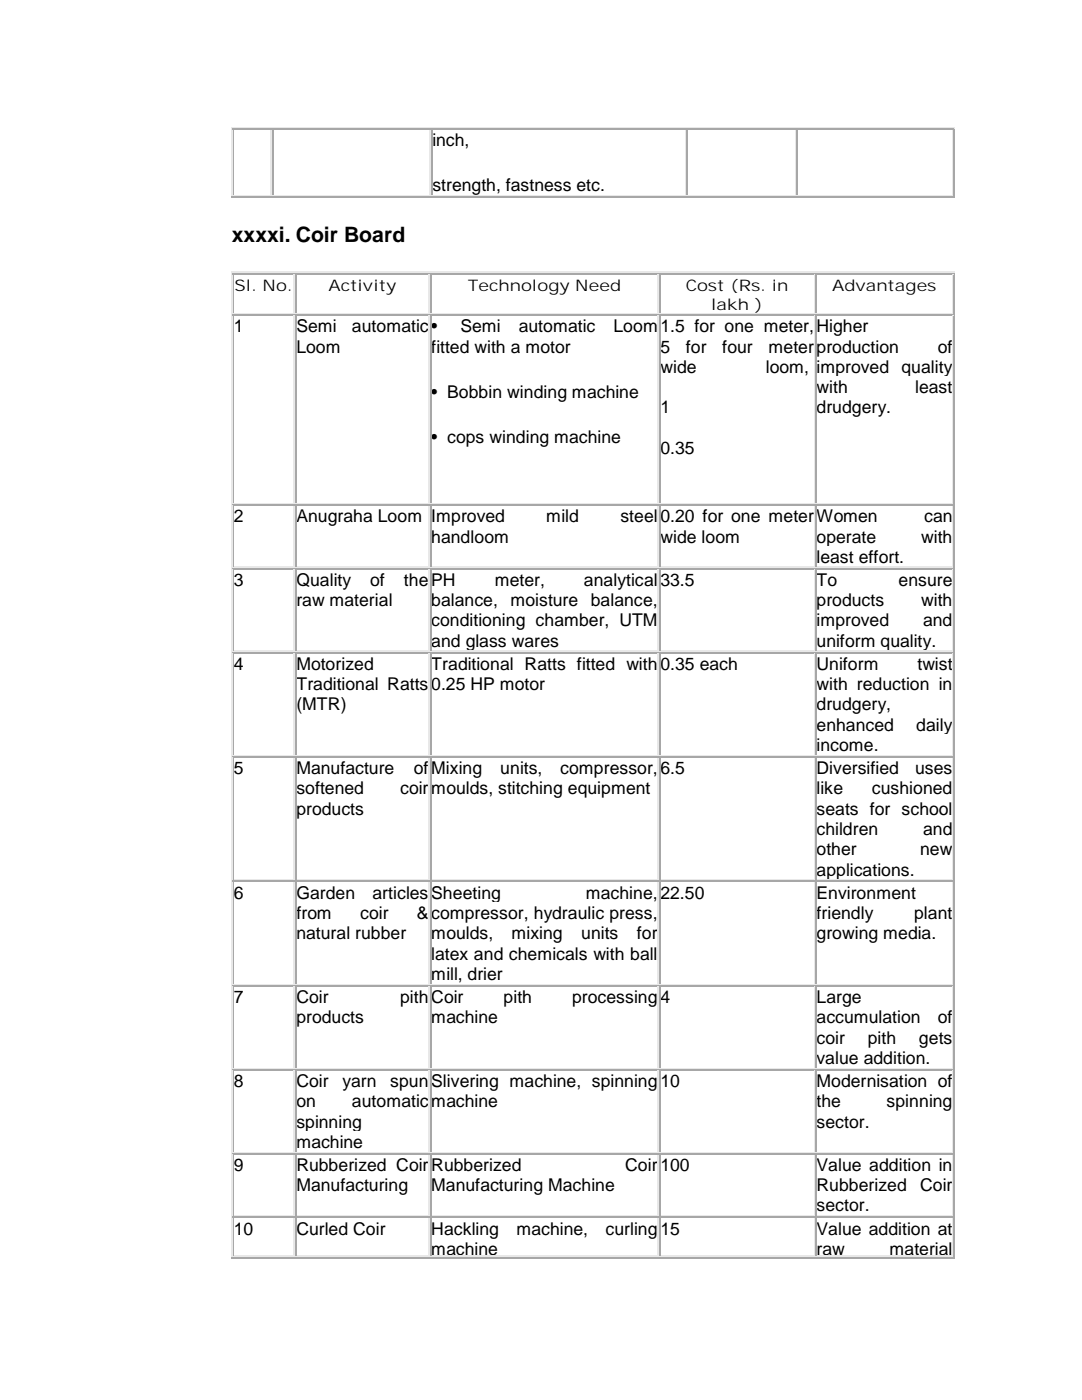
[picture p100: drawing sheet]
<svg xmlns="http://www.w3.org/2000/svg" width="216mm" height="279mm" viewBox="0 0 216 279" stroke-linecap="round" stroke-linejoin="round" font-family="sans-serif">
<defs><g id="words">
<text font-size="4.2" x="46.2" y="48.3">xxxxi. Coir Board</text>
<g font-size="3.5">
<text x="86.3" y="29.2">inch,</text>
<text x="86.3" y="38.2">strength, fastness etc.</text>
<text x="46.7" y="66.3">1</text>
<text x="59.1" y="66.3">Semi</text>
<text x="59.1" y="70.4">Loom</text>
<text x="70.2" y="66.3">automatic</text>
<text x="86.1" y="66.3">•</text>
<text x="86.1" y="70.4">fitted with a motor</text>
<text x="91.9" y="66.3">Semi</text>
<text x="103.5" y="66.3">automatic</text>
<text x="122.4" y="66.3">Loom</text>
<text x="131.8" y="66.3">1.5 for one meter,</text>
<text x="131.8" y="70.4">5</text>
<text x="136.9" y="70.4">for</text>
<text x="144.1" y="70.4">four</text>
<text x="153.4" y="70.4">meter</text>
<text x="162.9" y="66.3">Higher</text>
<text x="162.9" y="70.4">production</text>
<text x="187.1" y="70.4">of</text>
<text x="131.8" y="74.4">wide</text>
<text x="152.8" y="74.4">loom,</text>
<text x="162.9" y="74.4">improved quality</text>
<text x="86.1" y="79.3">• Bobbin winding machine</text>
<text x="131.8" y="82.5">1</text>
<text x="162.9" y="78.4">with</text>
<text x="162.9" y="82.5">drudgery.</text>
<text x="182.6" y="78.4">least</text>
<text x="86.1" y="88.3">• cops winding machine</text>
<text x="131.8" y="90.6">0.35</text>
<text x="46.7" y="104.2">2</text>
<text x="59.1" y="104.2">Anugraha Loom</text>
<text x="86.1" y="104.2">Improved</text>
<text x="109" y="104.2">mild</text>
<text x="123.8" y="104.2">steel</text>
<text x="131.8" y="104.2">0.20 for one meter</text>
<text x="162.9" y="104.2">Women</text>
<text x="184.4" y="104.2">can</text>
<text x="86.1" y="108.3">handloom</text>
<text x="131.8" y="108.3">wide loom</text>
<text x="162.9" y="108.3">operate</text>
<text x="162.9" y="112.3">least effort.</text>
<text x="183.8" y="108.3">with</text>
<text x="46.7" y="116.9">3</text>
<text x="59.1" y="116.9">Quality</text>
<text x="73.9" y="116.9">of</text>
<text x="80.6" y="116.9">the</text>
<text x="86.1" y="116.9">PH</text>
<text x="98.7" y="116.9">meter,</text>
<text x="116.5" y="116.9">analytical</text>
<text x="131.8" y="116.9">33.5</text>
<text x="162.9" y="116.9">To</text>
<text x="179.3" y="116.9">ensure</text>
<text x="59.1" y="121">raw material</text>
<text x="86.1" y="121">balance,</text>
<text x="86.1" y="125">conditioning chamber, UTM</text>
<text x="101.9" y="121">moisture</text>
<text x="117.9" y="121">balance,</text>
<text x="162.9" y="121">products</text>
<text x="162.9" y="125">improved</text>
<text x="183.8" y="121">with</text>
<text x="184.2" y="125">and</text>
<text x="86.1" y="129.1">and glass wares</text>
<text x="162.9" y="129.1">uniform quality.</text>
<text x="46.7" y="133.6">4</text>
<text x="59.1" y="133.6">Motorized</text>
<text x="59.1" y="137.7">Traditional Ratts</text>
<text x="86.1" y="133.6">Traditional Ratts fitted with</text>
<text x="86.1" y="137.7">0.25 HP motor</text>
<text x="131.8" y="133.6">0.35 each</text>
<text x="162.9" y="133.6">Uniform</text>
<text x="162.9" y="137.7">with reduction in</text>
<text x="183.1" y="133.6">twist</text>
<text x="59.1" y="141.8">(MTR)</text>
<text x="162.9" y="141.8">drudgery,</text>
<text x="162.9" y="145.8">enhanced</text>
<text x="162.9" y="149.9">income.</text>
<text x="182.8" y="145.8">daily</text>
<text x="46.7" y="154.5">5</text>
<text x="59.1" y="154.5">Manufacture</text>
<text x="82.6" y="154.5">of</text>
<text x="86.1" y="154.5">Mixing</text>
<text x="99.8" y="154.5">units,</text>
<text x="111.8" y="154.5">compressor,</text>
<text x="131.8" y="154.5">6.5</text>
<text x="162.9" y="154.5">Diversified</text>
<text x="182.6" y="154.5">uses</text>
<text x="59.1" y="158.5">softened</text>
<text x="79.8" y="158.5">coir</text>
<text x="86.1" y="158.5">moulds, stitching equipment</text>
<text x="162.9" y="158.5">like</text>
<text x="174" y="158.5">cushioned</text>
<text x="59.1" y="162.6">products</text>
<text x="162.9" y="162.6">seats for school</text>
<text x="162.9" y="166.7">children</text>
<text x="184.2" y="166.7">and</text>
<text x="162.9" y="170.7">other</text>
<text x="183.6" y="170.7">new</text>
<text x="46.7" y="179.4">6</text>
<text x="59.1" y="179.4">Garden</text>
<text x="74.3" y="179.4">articles</text>
<text x="86.1" y="179.4">Sheeting</text>
<text x="116.9" y="179.4">machine,</text>
<text x="131.8" y="179.4">22.50</text>
<text x="162.9" y="174.8">applications.</text>
<text x="162.9" y="179.4">Environment</text>
<text x="59.1" y="183.4">from</text>
<text x="71.9" y="183.4">coir</text>
<text x="83.2" y="183.4">&amp;</text>
<text x="86.1" y="183.4">compressor, hydraulic press,</text>
<text x="162.9" y="183.4">friendly</text>
<text x="182.4" y="183.4">plant</text>
<text x="59.1" y="187.5">natural rubber</text>
<text x="86.1" y="187.5">moulds,</text>
<text x="86.1" y="191.5">latex and chemicals with ball</text>
<text x="102.1" y="187.5">mixing</text>
<text x="116" y="187.5">units</text>
<text x="127.1" y="187.5">for</text>
<text x="162.9" y="187.5">growing media.</text>
<text x="86.1" y="195.6">mill, drier</text>
<text x="46.7" y="200.2">7</text>
<text x="59.1" y="200.2">Coir</text>
<text x="79.8" y="200.2">pith</text>
<text x="86.1" y="200.2">Coir</text>
<text x="100.5" y="200.2">pith</text>
<text x="114.2" y="200.2">processing</text>
<text x="131.8" y="200.2">4</text>
<text x="162.9" y="200.2">Large</text>
<text x="59.1" y="204.2">products</text>
<text x="86.1" y="204.2">machine</text>
<text x="162.9" y="204.2">accumulation</text>
<text x="162.9" y="208.3">coir</text>
<text x="173.1" y="208.3">pith</text>
<text x="183.4" y="208.3">gets</text>
<text x="187.1" y="204.2">of</text>
<text x="162.9" y="212.3">value addition.</text>
<text x="46.7" y="216.9">8</text>
<text x="59.1" y="216.9">Coir</text>
<text x="59.1" y="221">on</text>
<text x="68.4" y="216.9">yarn</text>
<text x="70.2" y="221">automatic</text>
<text x="77.8" y="216.9">spun</text>
<text x="86.1" y="216.9">Slivering machine, spinning</text>
<text x="86.1" y="221">machine</text>
<text x="131.8" y="216.9">10</text>
<text x="162.9" y="216.9">Modernisation of</text>
<text x="162.9" y="221">the</text>
<text x="176.9" y="221">spinning</text>
<text x="59.1" y="225">spinning</text>
<text x="162.9" y="225">sector.</text>
<text x="46.7" y="233.7">9</text>
<text x="59.1" y="229.1">machine</text>
<text x="59.1" y="233.7">Rubberized Coir</text>
<text x="86.1" y="233.7">Rubberized</text>
<text x="124.8" y="233.7">Coir</text>
<text x="131.8" y="233.7">100</text>
<text x="162.9" y="233.7">Value addition in</text>
<text x="59.1" y="237.7">Manufacturing</text>
<text x="86.1" y="237.7">Manufacturing Machine</text>
<text x="162.9" y="237.7">Rubberized</text>
<text x="183.6" y="237.7">Coir</text>
<text x="162.9" y="241.8">sector.</text>
<text x="46.7" y="246.4">10</text>
<text x="59.1" y="246.4">Curled Coir</text>
<text x="86.1" y="246.4">Hackling</text>
<text x="86.1" y="250.4">machine</text>
<text x="103" y="246.4">machine,</text>
<text x="120.8" y="246.4">curling</text>
<text x="131.8" y="246.4">15</text>
<text x="162.9" y="246.4">Value addition at</text>
<text x="162.9" y="250.4">raw</text>
<text x="177.5" y="250.4">material</text>
</g>
<g font-size="3.2">
<text x="46.8" y="58">Sl. No.</text>
<text x="65.6" y="58">Activity</text>
<text x="93.3" y="58">Technology Need</text>
<text x="136.8" y="58">Cost (Rs. in</text>
<text x="166" y="58">Advantages</text>
<text x="141.9" y="61.8">lakh )</text>
</g>
</g></defs>
<g fill="#ece9d8">
<path d="M46.2 25.4h.2v.5h-.2z"/>
<path d="M46.2 25.4h.2v.2h-.2z"/>
</g>
<path d="M46.5 25.5h7.8" fill="none" stroke="#ece9d8" stroke-width=".21"/>
<path d="M54.3 25.4h.2v.2h-.2z" fill="#ece9d8"/>
<path d="M54.6 25.5h31.4" fill="none" stroke="#ece9d8" stroke-width=".21"/>
<path d="M86 25.4h.2v.2h-.2z" fill="#ece9d8"/>
<path d="M86.3 25.5h50.6" fill="none" stroke="#ece9d8" stroke-width=".21"/>
<path d="M137 25.4h.2v.2h-.2z" fill="#ece9d8"/>
<path d="M137.2 25.5h21.7" fill="none" stroke="#ece9d8" stroke-width=".21"/>
<path d="M159 25.4h.2v.2h-.2z" fill="#ece9d8"/>
<path d="M159.2 25.5h31" fill="none" stroke="#ece9d8" stroke-width=".21"/>
<path d="M190.2 25.4h.3v.5h-.3z" fill="#aca899"/>
<path d="M190.2 25.4h.3v.2h-.3z" fill="#ece9d8"/>
<path d="M46.4 25.7h.2v.2h-.2z" fill="#aca899"/>
<path d="M46.7 25.8h7.3" fill="none" stroke="#aca899" stroke-width=".21"/>
<path d="M54.1 25.7h.2v.2h-.2z" fill="#ece9d8"/>
<g fill="#aca899">
<path d="M54.1 25.7h.2v.2h-.2z"/>
<path d="M46.4 38.9h.2v.3h-.2z"/>
</g>
<path d="M46.4 38.9h.2v.3h-.2z" fill="#ece9d8"/>
<path d="M46.7 39.1h7.3" fill="none" stroke="#ece9d8" stroke-width=".21"/>
<path d="M54.1 38.9h.2v.3h-.2z" fill="#ece9d8"/>
<path d="M46.5 26v12.9" fill="none" stroke="#aca899" stroke-width=".21"/>
<path d="M46.3 26v13.2M54.2 26v12.9" fill="none" stroke="#ece9d8" stroke-width=".21"/>
<path d="M46.2 39.2h.2v.3h-.2z" fill="#ece9d8"/>
<path d="M46.2 39.2h.2v.3h-.2z" fill="#aca899"/>
<path d="M46.5 39.3h7.8" fill="none" stroke="#aca899" stroke-width=".21"/>
<path d="M54.4 25.7h.2v.2h-.2z" fill="#aca899"/>
<path d="M54.6 25.8h31.1" fill="none" stroke="#aca899" stroke-width=".21"/>
<path d="M85.8 25.7h.2v.2h-.2z" fill="#ece9d8"/>
<g fill="#aca899">
<path d="M85.8 25.7h.2v.2h-.2z"/>
<path d="M54.4 38.9h.2v.3h-.2z"/>
</g>
<path d="M54.4 38.9h.2v.3h-.2z" fill="#ece9d8"/>
<path d="M54.6 39.1h31.1" fill="none" stroke="#ece9d8" stroke-width=".21"/>
<path d="M85.8 38.9h.2v.3h-.2z" fill="#ece9d8"/>
<path d="M54.5 26v12.9" fill="none" stroke="#aca899" stroke-width=".21"/>
<path d="M85.9 26v12.9" fill="none" stroke="#ece9d8" stroke-width=".21"/>
<path d="M54.3 39.2h.2v.3h-.2z" fill="#aca899"/>
<path d="M54.6 39.3h31.4" fill="none" stroke="#aca899" stroke-width=".21"/>
<path d="M86 25.7h.2v.2h-.2z" fill="#aca899"/>
<path d="M86.3 25.8h50.4" fill="none" stroke="#aca899" stroke-width=".21"/>
<path d="M136.7 25.7h.2v.2h-.2z" fill="#ece9d8"/>
<g fill="#aca899">
<path d="M136.7 25.7h.2v.2h-.2z"/>
<path d="M86 38.9h.2v.3h-.2z"/>
</g>
<path d="M86 38.9h.2v.3h-.2z" fill="#ece9d8"/>
<path d="M86.3 39.1h50.4" fill="none" stroke="#ece9d8" stroke-width=".21"/>
<path d="M136.7 38.9h.2v.3h-.2z" fill="#ece9d8"/>
<path d="M86.1 26v12.9" fill="none" stroke="#aca899" stroke-width=".21"/>
<path d="M136.8 26v12.9" fill="none" stroke="#ece9d8" stroke-width=".21"/>
<path d="M86 39.2h.2v.3h-.2z" fill="#aca899"/>
<path d="M86.3 39.3h50.6" fill="none" stroke="#aca899" stroke-width=".21"/>
<path d="M137 25.7h.2v.2h-.2z" fill="#aca899"/>
<path d="M137.2 25.8h21.5" fill="none" stroke="#aca899" stroke-width=".21"/>
<path d="M158.7 25.7h.2v.2h-.2z" fill="#ece9d8"/>
<g fill="#aca899">
<path d="M158.7 25.7h.2v.2h-.2z"/>
<path d="M137 38.9h.2v.3h-.2z"/>
</g>
<path d="M137 38.9h.2v.3h-.2z" fill="#ece9d8"/>
<path d="M137.2 39.1h21.5" fill="none" stroke="#ece9d8" stroke-width=".21"/>
<path d="M158.7 38.9h.2v.3h-.2z" fill="#ece9d8"/>
<path d="M137.1 26v12.9" fill="none" stroke="#aca899" stroke-width=".21"/>
<path d="M158.8 26v12.9" fill="none" stroke="#ece9d8" stroke-width=".21"/>
<path d="M137 39.2h.2v.3h-.2z" fill="#aca899"/>
<path d="M137.2 39.3h21.7" fill="none" stroke="#aca899" stroke-width=".21"/>
<path d="M159 25.7h.2v.2h-.2z" fill="#aca899"/>
<path d="M159.2 25.8h30.8" fill="none" stroke="#aca899" stroke-width=".21"/>
<path d="M190.1 25.7h.2v.2h-.2z" fill="#ece9d8"/>
<g fill="#aca899">
<path d="M190.1 25.7h.2v.2h-.2z"/>
<path d="M159 38.9h.2v.3h-.2z"/>
</g>
<path d="M159 38.9h.2v.3h-.2z" fill="#ece9d8"/>
<path d="M159.2 39.1h30.8" fill="none" stroke="#ece9d8" stroke-width=".21"/>
<path d="M190.1 38.9h.2v.3h-.2z" fill="#ece9d8"/>
<path d="M159.1 26v12.9" fill="none" stroke="#aca899" stroke-width=".21"/>
<path d="M190.2 26v12.9" fill="none" stroke="#ece9d8" stroke-width=".21"/>
<path d="M159 39.2h.2v.3h-.2z" fill="#aca899"/>
<path d="M159.2 39.3h31M190.4 26v13.2" fill="none" stroke="#aca899" stroke-width=".21"/>
<path d="M190.2 39.2h.3v.3h-.3z" fill="#aca899"/>
<g fill="#fff">
<path d="M46.2 39.5h144.3v14.7h-144.3z"/>
<path d="M46.7 54.8h11.8v7.6h-11.8z"/>
<path d="M46.7 54.8h11.8v3.8h-11.8z"/>
<path d="M59.1 54.8h26.4v7.6h-26.4z"/>
<path d="M59.1 54.8h26.4v3.8h-26.4z"/>
<path d="M86.1 54.8h45.1v7.6h-45.1z"/>
<path d="M86.1 54.8h45.1v3.8h-45.1z"/>
<path d="M131.8 54.8h30.6v7.6h-30.6z"/>
<path d="M131.8 54.8h30.6v3.8h-30.6z"/>
<path d="M131.8 58.6h30.6v3.8h-30.6z"/>
<path d="M162.9 54.8h27.1v7.6h-27.1z"/>
<path d="M162.9 54.8h27.1v3.8h-27.1z"/>
</g>
<g fill="#ece9d8">
<path d="M46.2 54.3h.2v.5h-.2z"/>
<path d="M46.2 54.3h.2v.2h-.2z"/>
</g>
<path d="M46.5 54.4h12.3" fill="none" stroke="#ece9d8" stroke-width=".21"/>
<path d="M58.8 54.3h.3v.2h-.3z" fill="#ece9d8"/>
<path d="M59.1 54.4h26.7" fill="none" stroke="#ece9d8" stroke-width=".21"/>
<path d="M85.8 54.3h.2v.2h-.2z" fill="#ece9d8"/>
<path d="M86.1 54.4h45.4" fill="none" stroke="#ece9d8" stroke-width=".21"/>
<path d="M131.5 54.3h.2v.2h-.2z" fill="#ece9d8"/>
<path d="M131.8 54.4h30.8" fill="none" stroke="#ece9d8" stroke-width=".21"/>
<path d="M162.7 54.3h.2v.2h-.2z" fill="#ece9d8"/>
<path d="M162.9 54.4h27.3" fill="none" stroke="#ece9d8" stroke-width=".21"/>
<path d="M190.2 54.3h.3v.5h-.3z" fill="#aca899"/>
<path d="M190.2 54.3h.3v.2h-.3z" fill="#ece9d8"/>
<path d="M46.4 54.6h.2v.2h-.2z" fill="#aca899"/>
<path d="M46.7 54.7h11.8" fill="none" stroke="#aca899" stroke-width=".21"/>
<path d="M58.6 54.6h.2v.2h-.2z" fill="#ece9d8"/>
<g fill="#aca899">
<path d="M58.6 54.6h.2v.2h-.2z"/>
<path d="M46.4 62.5h.2v.2h-.2z"/>
</g>
<path d="M46.4 62.5h.2v.2h-.2z" fill="#ece9d8"/>
<path d="M46.7 62.6h11.8" fill="none" stroke="#ece9d8" stroke-width=".21"/>
<path d="M58.6 62.5h.2v.2h-.2z" fill="#ece9d8"/>
<path d="M46.5 54.8v7.7" fill="none" stroke="#aca899" stroke-width=".21"/>
<path d="M46.3 54.8v7.9M58.7 54.8v7.7" fill="none" stroke="#ece9d8" stroke-width=".21"/>
<path d="M58.9 54.6h.2v.2h-.2z" fill="#aca899"/>
<path d="M59.1 54.7h26.4" fill="none" stroke="#aca899" stroke-width=".21"/>
<path d="M85.5 54.6h.2v.2h-.2z" fill="#ece9d8"/>
<g fill="#aca899">
<path d="M85.5 54.6h.2v.2h-.2z"/>
<path d="M58.9 62.5h.2v.2h-.2z"/>
</g>
<path d="M58.9 62.5h.2v.2h-.2z" fill="#ece9d8"/>
<path d="M59.1 62.6h26.4" fill="none" stroke="#ece9d8" stroke-width=".21"/>
<path d="M85.5 62.5h.2v.2h-.2z" fill="#ece9d8"/>
<path d="M59 54.8v7.7" fill="none" stroke="#aca899" stroke-width=".21"/>
<path d="M85.6 54.8v7.7" fill="none" stroke="#ece9d8" stroke-width=".21"/>
<path d="M85.8 54.6h.2v.2h-.2z" fill="#aca899"/>
<path d="M86.1 54.7h45.1" fill="none" stroke="#aca899" stroke-width=".21"/>
<path d="M131.2 54.6h.2v.2h-.2z" fill="#ece9d8"/>
<g fill="#aca899">
<path d="M131.2 54.6h.2v.2h-.2z"/>
<path d="M85.8 62.5h.2v.2h-.2z"/>
</g>
<path d="M85.8 62.5h.2v.2h-.2z" fill="#ece9d8"/>
<path d="M86.1 62.6h45.1" fill="none" stroke="#ece9d8" stroke-width=".21"/>
<path d="M131.2 62.5h.2v.2h-.2z" fill="#ece9d8"/>
<path d="M85.9 54.8v7.7" fill="none" stroke="#aca899" stroke-width=".21"/>
<path d="M131.3 54.8v7.7" fill="none" stroke="#ece9d8" stroke-width=".21"/>
<path d="M131.5 54.6h.2v.2h-.2z" fill="#aca899"/>
<path d="M131.8 54.7h30.6" fill="none" stroke="#aca899" stroke-width=".21"/>
<path d="M162.4 54.6h.2v.2h-.2z" fill="#ece9d8"/>
<g fill="#aca899">
<path d="M162.4 54.6h.2v.2h-.2z"/>
<path d="M131.5 62.5h.2v.2h-.2z"/>
</g>
<path d="M131.5 62.5h.2v.2h-.2z" fill="#ece9d8"/>
<path d="M131.8 62.6h30.6" fill="none" stroke="#ece9d8" stroke-width=".21"/>
<path d="M162.4 62.5h.2v.2h-.2z" fill="#ece9d8"/>
<path d="M131.6 54.8v7.7" fill="none" stroke="#aca899" stroke-width=".21"/>
<path d="M162.5 54.8v7.7" fill="none" stroke="#ece9d8" stroke-width=".21"/>
<path d="M162.7 54.6h.2v.2h-.2z" fill="#aca899"/>
<path d="M162.9 54.7h27.1" fill="none" stroke="#aca899" stroke-width=".21"/>
<path d="M190.1 54.6h.2v.2h-.2z" fill="#ece9d8"/>
<g fill="#aca899">
<path d="M190.1 54.6h.2v.2h-.2z"/>
<path d="M162.7 62.5h.2v.2h-.2z"/>
</g>
<path d="M162.7 62.5h.2v.2h-.2z" fill="#ece9d8"/>
<path d="M162.9 62.6h27.1" fill="none" stroke="#ece9d8" stroke-width=".21"/>
<path d="M190.1 62.5h.2v.2h-.2z" fill="#ece9d8"/>
<path d="M162.8 54.8v7.7M190.4 54.8v7.9" fill="none" stroke="#aca899" stroke-width=".21"/>
<path d="M190.2 54.8v7.7" fill="none" stroke="#ece9d8" stroke-width=".21"/>
<g fill="#fff">
<path d="M46.7 63h11.8v37.4h-11.8z"/>
<path d="M46.7 63h11.8v4.1h-11.8z"/>
<path d="M59.1 63h26.4v37.4h-26.4z"/>
<path d="M59.1 63h26.4v4.1h-26.4z"/>
<path d="M59.1 67.1h26.4v4h-26.4z"/>
<path d="M86.1 63h45.1v37.4h-45.1z"/>
<path d="M86.1 63h45.1v4.1h-45.1z"/>
<path d="M86.1 67.1h45.1v8.9h-45.1z"/>
<path d="M86.1 76.1h45.1v8.9h-45.1z"/>
<path d="M86.1 85.1h45.1v4h-45.1z"/>
<path d="M131.8 63h30.6v37.4h-30.6z"/>
<path d="M131.8 63h30.6v4.1h-30.6z"/>
<path d="M131.8 67.1h30.6v4h-30.6z"/>
<path d="M131.8 71.2h30.6v3.9h-30.6z"/>
<path d="M131.8 75.2h30.6v4h-30.6z"/>
<path d="M131.8 79.2h30.6v4.1h-30.6z"/>
<path d="M131.8 83.3h30.6v4h-30.6z"/>
<path d="M131.8 87.4h30.6v8.9h-30.6z"/>
<path d="M131.8 96.4h30.6v4h-30.6z"/>
<path d="M162.9 63h27.1v37.4h-27.1z"/>
<path d="M162.9 63h27.1v4.1h-27.1z"/>
<path d="M162.9 67.1h27.1v4h-27.1z"/>
<path d="M162.9 71.2h27.1v3.9h-27.1z"/>
<path d="M162.9 75.2h27.1v4h-27.1z"/>
<path d="M162.9 79.2h27.1v4.1h-27.1z"/>
</g>
<path d="M46.2 62.8h.2v.2h-.2z" fill="#ece9d8"/>
<g fill="#aca899">
<path d="M190.2 62.8h.3v.2h-.3z"/>
<path d="M46.4 62.8h.2v.2h-.2z"/>
</g>
<path d="M46.7 62.9h11.8" fill="none" stroke="#aca899" stroke-width=".21"/>
<path d="M58.6 62.8h.2v.2h-.2z" fill="#ece9d8"/>
<g fill="#aca899">
<path d="M58.6 62.8h.2v.2h-.2z"/>
<path d="M46.4 100.4h.2v.2h-.2z"/>
</g>
<path d="M46.4 100.4h.2v.2h-.2z" fill="#ece9d8"/>
<path d="M46.7 100.5h11.8" fill="none" stroke="#ece9d8" stroke-width=".21"/>
<path d="M58.6 100.4h.2v.2h-.2z" fill="#ece9d8"/>
<path d="M46.5 63v37.4" fill="none" stroke="#aca899" stroke-width=".21"/>
<path d="M46.3 63v37.6M58.7 63v37.4" fill="none" stroke="#ece9d8" stroke-width=".21"/>
<path d="M58.9 62.8h.2v.2h-.2z" fill="#aca899"/>
<path d="M59.1 62.9h26.4" fill="none" stroke="#aca899" stroke-width=".21"/>
<path d="M85.5 62.8h.2v.2h-.2z" fill="#ece9d8"/>
<g fill="#aca899">
<path d="M85.5 62.8h.2v.2h-.2z"/>
<path d="M58.9 100.4h.2v.2h-.2z"/>
</g>
<path d="M58.9 100.4h.2v.2h-.2z" fill="#ece9d8"/>
<path d="M59.1 100.5h26.4" fill="none" stroke="#ece9d8" stroke-width=".21"/>
<path d="M85.5 100.4h.2v.2h-.2z" fill="#ece9d8"/>
<path d="M59 63v37.4" fill="none" stroke="#aca899" stroke-width=".21"/>
<path d="M85.6 63v37.4" fill="none" stroke="#ece9d8" stroke-width=".21"/>
<path d="M85.8 62.8h.2v.2h-.2z" fill="#aca899"/>
<path d="M86.1 62.9h45.1" fill="none" stroke="#aca899" stroke-width=".21"/>
<path d="M131.2 62.8h.2v.2h-.2z" fill="#ece9d8"/>
<g fill="#aca899">
<path d="M131.2 62.8h.2v.2h-.2z"/>
<path d="M85.8 100.4h.2v.2h-.2z"/>
</g>
<path d="M85.8 100.4h.2v.2h-.2z" fill="#ece9d8"/>
<path d="M86.1 100.5h45.1" fill="none" stroke="#ece9d8" stroke-width=".21"/>
<path d="M131.2 100.4h.2v.2h-.2z" fill="#ece9d8"/>
<path d="M85.9 63v37.4" fill="none" stroke="#aca899" stroke-width=".21"/>
<path d="M131.3 63v37.4" fill="none" stroke="#ece9d8" stroke-width=".21"/>
<path d="M131.5 62.8h.2v.2h-.2z" fill="#aca899"/>
<path d="M131.8 62.9h30.6" fill="none" stroke="#aca899" stroke-width=".21"/>
<path d="M162.4 62.8h.2v.2h-.2z" fill="#ece9d8"/>
<g fill="#aca899">
<path d="M162.4 62.8h.2v.2h-.2z"/>
<path d="M131.5 100.4h.2v.2h-.2z"/>
</g>
<path d="M131.5 100.4h.2v.2h-.2z" fill="#ece9d8"/>
<path d="M131.8 100.5h30.6" fill="none" stroke="#ece9d8" stroke-width=".21"/>
<path d="M162.4 100.4h.2v.2h-.2z" fill="#ece9d8"/>
<path d="M131.6 63v37.4" fill="none" stroke="#aca899" stroke-width=".21"/>
<path d="M162.5 63v37.4" fill="none" stroke="#ece9d8" stroke-width=".21"/>
<path d="M162.7 62.8h.2v.2h-.2z" fill="#aca899"/>
<path d="M162.9 62.9h27.1" fill="none" stroke="#aca899" stroke-width=".21"/>
<path d="M190.1 62.8h.2v.2h-.2z" fill="#ece9d8"/>
<g fill="#aca899">
<path d="M190.1 62.8h.2v.2h-.2z"/>
<path d="M162.7 100.4h.2v.2h-.2z"/>
</g>
<path d="M162.7 100.4h.2v.2h-.2z" fill="#ece9d8"/>
<path d="M162.9 100.5h27.1" fill="none" stroke="#ece9d8" stroke-width=".21"/>
<path d="M190.1 100.4h.2v.2h-.2z" fill="#ece9d8"/>
<path d="M162.8 63v37.4M190.4 63v37.6" fill="none" stroke="#aca899" stroke-width=".21"/>
<path d="M190.2 63v37.4" fill="none" stroke="#ece9d8" stroke-width=".21"/>
<g fill="#fff">
<path d="M46.7 101h11.8v12.1h-11.8z"/>
<path d="M46.7 101h11.8v4h-11.8z"/>
<path d="M59.1 101h26.4v12.1h-26.4z"/>
<path d="M59.1 101h26.4v4h-26.4z"/>
<path d="M86.1 101h45.1v12.1h-45.1z"/>
<path d="M86.1 101h45.1v4h-45.1z"/>
<path d="M86.1 105h45.1v4h-45.1z"/>
<path d="M131.8 101h30.6v12.1h-30.6z"/>
<path d="M131.8 101h30.6v4h-30.6z"/>
<path d="M131.8 105h30.6v4h-30.6z"/>
<path d="M162.9 101h27.1v12.1h-27.1z"/>
<path d="M162.9 101h27.1v4h-27.1z"/>
<path d="M162.9 105h27.1v4h-27.1z"/>
<path d="M162.9 109.1h27.1v4h-27.1z"/>
</g>
<path d="M46.2 100.7h.2v.2h-.2z" fill="#ece9d8"/>
<g fill="#aca899">
<path d="M190.2 100.7h.3v.2h-.3z"/>
<path d="M46.4 100.7h.2v.2h-.2z"/>
</g>
<path d="M46.7 100.8h11.8" fill="none" stroke="#aca899" stroke-width=".21"/>
<path d="M58.6 100.7h.2v.2h-.2z" fill="#ece9d8"/>
<g fill="#aca899">
<path d="M58.6 100.7h.2v.2h-.2z"/>
<path d="M46.4 113.1h.2v.2h-.2z"/>
</g>
<path d="M46.4 113.1h.2v.2h-.2z" fill="#ece9d8"/>
<path d="M46.7 113.2h11.8" fill="none" stroke="#ece9d8" stroke-width=".21"/>
<path d="M58.6 113.1h.2v.2h-.2z" fill="#ece9d8"/>
<path d="M46.5 100.9v12.2" fill="none" stroke="#aca899" stroke-width=".21"/>
<path d="M46.3 100.9v12.4M58.7 100.9v12.2" fill="none" stroke="#ece9d8" stroke-width=".21"/>
<path d="M58.9 100.7h.2v.2h-.2z" fill="#aca899"/>
<path d="M59.1 100.8h26.4" fill="none" stroke="#aca899" stroke-width=".21"/>
<path d="M85.5 100.7h.2v.2h-.2z" fill="#ece9d8"/>
<g fill="#aca899">
<path d="M85.5 100.7h.2v.2h-.2z"/>
<path d="M58.9 113.1h.2v.2h-.2z"/>
</g>
<path d="M58.9 113.1h.2v.2h-.2z" fill="#ece9d8"/>
<path d="M59.1 113.2h26.4" fill="none" stroke="#ece9d8" stroke-width=".21"/>
<path d="M85.5 113.1h.2v.2h-.2z" fill="#ece9d8"/>
<path d="M59 100.9v12.2" fill="none" stroke="#aca899" stroke-width=".21"/>
<path d="M85.6 100.9v12.2" fill="none" stroke="#ece9d8" stroke-width=".21"/>
<path d="M85.8 100.7h.2v.2h-.2z" fill="#aca899"/>
<path d="M86.1 100.8h45.1" fill="none" stroke="#aca899" stroke-width=".21"/>
<path d="M131.2 100.7h.2v.2h-.2z" fill="#ece9d8"/>
<g fill="#aca899">
<path d="M131.2 100.7h.2v.2h-.2z"/>
<path d="M85.8 113.1h.2v.2h-.2z"/>
</g>
<path d="M85.8 113.1h.2v.2h-.2z" fill="#ece9d8"/>
<path d="M86.1 113.2h45.1" fill="none" stroke="#ece9d8" stroke-width=".21"/>
<path d="M131.2 113.1h.2v.2h-.2z" fill="#ece9d8"/>
<path d="M85.9 100.9v12.2" fill="none" stroke="#aca899" stroke-width=".21"/>
<path d="M131.3 100.9v12.2" fill="none" stroke="#ece9d8" stroke-width=".21"/>
<path d="M131.5 100.7h.2v.2h-.2z" fill="#aca899"/>
<path d="M131.8 100.8h30.6" fill="none" stroke="#aca899" stroke-width=".21"/>
<path d="M162.4 100.7h.2v.2h-.2z" fill="#ece9d8"/>
<g fill="#aca899">
<path d="M162.4 100.7h.2v.2h-.2z"/>
<path d="M131.5 113.1h.2v.2h-.2z"/>
</g>
<path d="M131.5 113.1h.2v.2h-.2z" fill="#ece9d8"/>
<path d="M131.8 113.2h30.6" fill="none" stroke="#ece9d8" stroke-width=".21"/>
<path d="M162.4 113.1h.2v.2h-.2z" fill="#ece9d8"/>
<path d="M131.6 100.9v12.2" fill="none" stroke="#aca899" stroke-width=".21"/>
<path d="M162.5 100.9v12.2" fill="none" stroke="#ece9d8" stroke-width=".21"/>
<path d="M162.7 100.7h.2v.2h-.2z" fill="#aca899"/>
<path d="M162.9 100.8h27.1" fill="none" stroke="#aca899" stroke-width=".21"/>
<path d="M190.1 100.7h.2v.2h-.2z" fill="#ece9d8"/>
<g fill="#aca899">
<path d="M190.1 100.7h.2v.2h-.2z"/>
<path d="M162.7 113.1h.2v.2h-.2z"/>
</g>
<path d="M162.7 113.1h.2v.2h-.2z" fill="#ece9d8"/>
<path d="M162.9 113.2h27.1" fill="none" stroke="#ece9d8" stroke-width=".21"/>
<path d="M190.1 113.1h.2v.2h-.2z" fill="#ece9d8"/>
<path d="M162.8 100.9v12.2M190.4 100.9v12.4" fill="none" stroke="#aca899" stroke-width=".21"/>
<path d="M190.2 100.9v12.2" fill="none" stroke="#ece9d8" stroke-width=".21"/>
<g fill="#fff">
<path d="M46.7 113.7h11.8v16.1h-11.8z"/>
<path d="M46.7 113.7h11.8v4h-11.8z"/>
<path d="M59.1 113.7h26.4v16.1h-26.4z"/>
<path d="M59.1 113.7h26.4v4h-26.4z"/>
<path d="M59.1 117.7h26.4v4h-26.4z"/>
<path d="M86.1 113.7h45.1v16.1h-45.1z"/>
<path d="M86.1 113.7h45.1v4h-45.1z"/>
<path d="M86.1 117.7h45.1v4h-45.1z"/>
<path d="M86.1 121.8h45.1v4h-45.1z"/>
<path d="M86.1 125.8h45.1v4h-45.1z"/>
<path d="M131.8 113.7h30.6v16.1h-30.6z"/>
<path d="M131.8 113.7h30.6v4h-30.6z"/>
<path d="M162.9 113.7h27.1v16.1h-27.1z"/>
<path d="M162.9 113.7h27.1v4h-27.1z"/>
<path d="M162.9 117.7h27.1v4h-27.1z"/>
<path d="M162.9 121.8h27.1v4h-27.1z"/>
<path d="M162.9 125.8h27.1v4h-27.1z"/>
</g>
<path d="M46.2 113.4h.2v.2h-.2z" fill="#ece9d8"/>
<g fill="#aca899">
<path d="M190.2 113.4h.3v.2h-.3z"/>
<path d="M46.4 113.4h.2v.2h-.2z"/>
</g>
<path d="M46.7 113.5h11.8" fill="none" stroke="#aca899" stroke-width=".21"/>
<path d="M58.6 113.4h.2v.2h-.2z" fill="#ece9d8"/>
<g fill="#aca899">
<path d="M58.6 113.4h.2v.2h-.2z"/>
<path d="M46.4 129.9h.2v.2h-.2z"/>
</g>
<path d="M46.4 129.9h.2v.2h-.2z" fill="#ece9d8"/>
<path d="M46.7 130h11.8" fill="none" stroke="#ece9d8" stroke-width=".21"/>
<path d="M58.6 129.9h.2v.2h-.2z" fill="#ece9d8"/>
<path d="M46.5 113.6v16.2" fill="none" stroke="#aca899" stroke-width=".21"/>
<path d="M46.3 113.6v16.5M58.7 113.6v16.2" fill="none" stroke="#ece9d8" stroke-width=".21"/>
<path d="M58.9 113.4h.2v.2h-.2z" fill="#aca899"/>
<path d="M59.1 113.5h26.4" fill="none" stroke="#aca899" stroke-width=".21"/>
<path d="M85.5 113.4h.2v.2h-.2z" fill="#ece9d8"/>
<g fill="#aca899">
<path d="M85.5 113.4h.2v.2h-.2z"/>
<path d="M58.9 129.9h.2v.2h-.2z"/>
</g>
<path d="M58.9 129.9h.2v.2h-.2z" fill="#ece9d8"/>
<path d="M59.1 130h26.4" fill="none" stroke="#ece9d8" stroke-width=".21"/>
<path d="M85.5 129.9h.2v.2h-.2z" fill="#ece9d8"/>
<path d="M59 113.6v16.2" fill="none" stroke="#aca899" stroke-width=".21"/>
<path d="M85.6 113.6v16.2" fill="none" stroke="#ece9d8" stroke-width=".21"/>
<path d="M85.8 113.4h.2v.2h-.2z" fill="#aca899"/>
<path d="M86.1 113.5h45.1" fill="none" stroke="#aca899" stroke-width=".21"/>
<path d="M131.2 113.4h.2v.2h-.2z" fill="#ece9d8"/>
<g fill="#aca899">
<path d="M131.2 113.4h.2v.2h-.2z"/>
<path d="M85.8 129.9h.2v.2h-.2z"/>
</g>
<path d="M85.8 129.9h.2v.2h-.2z" fill="#ece9d8"/>
<path d="M86.1 130h45.1" fill="none" stroke="#ece9d8" stroke-width=".21"/>
<path d="M131.2 129.9h.2v.2h-.2z" fill="#ece9d8"/>
<path d="M85.9 113.6v16.2" fill="none" stroke="#aca899" stroke-width=".21"/>
<path d="M131.3 113.6v16.2" fill="none" stroke="#ece9d8" stroke-width=".21"/>
<path d="M131.5 113.4h.2v.2h-.2z" fill="#aca899"/>
<path d="M131.8 113.5h30.6" fill="none" stroke="#aca899" stroke-width=".21"/>
<path d="M162.4 113.4h.2v.2h-.2z" fill="#ece9d8"/>
<g fill="#aca899">
<path d="M162.4 113.4h.2v.2h-.2z"/>
<path d="M131.5 129.9h.2v.2h-.2z"/>
</g>
<path d="M131.5 129.9h.2v.2h-.2z" fill="#ece9d8"/>
<path d="M131.8 130h30.6" fill="none" stroke="#ece9d8" stroke-width=".21"/>
<path d="M162.4 129.9h.2v.2h-.2z" fill="#ece9d8"/>
<path d="M131.6 113.6v16.2" fill="none" stroke="#aca899" stroke-width=".21"/>
<path d="M162.5 113.6v16.2" fill="none" stroke="#ece9d8" stroke-width=".21"/>
<path d="M162.7 113.4h.2v.2h-.2z" fill="#aca899"/>
<path d="M162.9 113.5h27.1" fill="none" stroke="#aca899" stroke-width=".21"/>
<path d="M190.1 113.4h.2v.2h-.2z" fill="#ece9d8"/>
<g fill="#aca899">
<path d="M190.1 113.4h.2v.2h-.2z"/>
<path d="M162.7 129.9h.2v.2h-.2z"/>
</g>
<path d="M162.7 129.9h.2v.2h-.2z" fill="#ece9d8"/>
<path d="M162.9 130h27.1" fill="none" stroke="#ece9d8" stroke-width=".21"/>
<path d="M190.1 129.9h.2v.2h-.2z" fill="#ece9d8"/>
<path d="M162.8 113.6v16.2M190.4 113.6v16.5" fill="none" stroke="#aca899" stroke-width=".21"/>
<path d="M190.2 113.6v16.2" fill="none" stroke="#ece9d8" stroke-width=".21"/>
<g fill="#fff">
<path d="M46.7 130.4h11.8v20.3h-11.8z"/>
<path d="M46.7 130.4h11.8v4h-11.8z"/>
<path d="M59.1 130.4h26.4v20.3h-26.4z"/>
<path d="M59.1 130.4h26.4v4h-26.4z"/>
<path d="M59.1 134.5h26.4v4h-26.4z"/>
<path d="M59.1 138.5h26.4v4h-26.4z"/>
<path d="M86.1 130.4h45.1v20.3h-45.1z"/>
<path d="M86.1 130.4h45.1v4h-45.1z"/>
<path d="M86.1 134.5h45.1v4h-45.1z"/>
<path d="M131.8 130.4h30.6v20.3h-30.6z"/>
<path d="M131.8 130.4h30.6v4h-30.6z"/>
<path d="M162.9 130.4h27.1v20.3h-27.1z"/>
<path d="M162.9 130.4h27.1v4h-27.1z"/>
<path d="M162.9 134.5h27.1v4h-27.1z"/>
<path d="M162.9 138.5h27.1v4h-27.1z"/>
<path d="M162.9 142.6h27.1v4h-27.1z"/>
<path d="M162.9 146.6h27.1v4.1h-27.1z"/>
</g>
<path d="M46.2 130.1h.2v.2h-.2z" fill="#ece9d8"/>
<g fill="#aca899">
<path d="M190.2 130.1h.3v.2h-.3z"/>
<path d="M46.4 130.1h.2v.2h-.2z"/>
</g>
<path d="M46.7 130.2h11.8" fill="none" stroke="#aca899" stroke-width=".21"/>
<path d="M58.6 130.1h.2v.2h-.2z" fill="#ece9d8"/>
<g fill="#aca899">
<path d="M58.6 130.1h.2v.2h-.2z"/>
<path d="M46.4 150.7h.2v.2h-.2z"/>
</g>
<path d="M46.4 150.7h.2v.2h-.2z" fill="#ece9d8"/>
<path d="M46.7 150.8h11.8" fill="none" stroke="#ece9d8" stroke-width=".21"/>
<path d="M58.6 150.7h.2v.2h-.2z" fill="#ece9d8"/>
<path d="M46.5 130.4v20.3" fill="none" stroke="#aca899" stroke-width=".21"/>
<path d="M46.3 130.4v20.5M58.7 130.4v20.3" fill="none" stroke="#ece9d8" stroke-width=".21"/>
<path d="M58.9 130.1h.2v.2h-.2z" fill="#aca899"/>
<path d="M59.1 130.2h26.4" fill="none" stroke="#aca899" stroke-width=".21"/>
<path d="M85.5 130.1h.2v.2h-.2z" fill="#ece9d8"/>
<g fill="#aca899">
<path d="M85.5 130.1h.2v.2h-.2z"/>
<path d="M58.9 150.7h.2v.2h-.2z"/>
</g>
<path d="M58.9 150.7h.2v.2h-.2z" fill="#ece9d8"/>
<path d="M59.1 150.8h26.4" fill="none" stroke="#ece9d8" stroke-width=".21"/>
<path d="M85.5 150.7h.2v.2h-.2z" fill="#ece9d8"/>
<path d="M59 130.4v20.3" fill="none" stroke="#aca899" stroke-width=".21"/>
<path d="M85.6 130.4v20.3" fill="none" stroke="#ece9d8" stroke-width=".21"/>
<path d="M85.8 130.1h.2v.2h-.2z" fill="#aca899"/>
<path d="M86.1 130.2h45.1" fill="none" stroke="#aca899" stroke-width=".21"/>
<path d="M131.2 130.1h.2v.2h-.2z" fill="#ece9d8"/>
<g fill="#aca899">
<path d="M131.2 130.1h.2v.2h-.2z"/>
<path d="M85.8 150.7h.2v.2h-.2z"/>
</g>
<path d="M85.8 150.7h.2v.2h-.2z" fill="#ece9d8"/>
<path d="M86.1 150.8h45.1" fill="none" stroke="#ece9d8" stroke-width=".21"/>
<path d="M131.2 150.7h.2v.2h-.2z" fill="#ece9d8"/>
<path d="M85.9 130.4v20.3" fill="none" stroke="#aca899" stroke-width=".21"/>
<path d="M131.3 130.4v20.3" fill="none" stroke="#ece9d8" stroke-width=".21"/>
<path d="M131.5 130.1h.2v.2h-.2z" fill="#aca899"/>
<path d="M131.8 130.2h30.6" fill="none" stroke="#aca899" stroke-width=".21"/>
<path d="M162.4 130.1h.2v.2h-.2z" fill="#ece9d8"/>
<g fill="#aca899">
<path d="M162.4 130.1h.2v.2h-.2z"/>
<path d="M131.5 150.7h.2v.2h-.2z"/>
</g>
<path d="M131.5 150.7h.2v.2h-.2z" fill="#ece9d8"/>
<path d="M131.8 150.8h30.6" fill="none" stroke="#ece9d8" stroke-width=".21"/>
<path d="M162.4 150.7h.2v.2h-.2z" fill="#ece9d8"/>
<path d="M131.6 130.4v20.3" fill="none" stroke="#aca899" stroke-width=".21"/>
<path d="M162.5 130.4v20.3" fill="none" stroke="#ece9d8" stroke-width=".21"/>
<path d="M162.7 130.1h.2v.2h-.2z" fill="#aca899"/>
<path d="M162.9 130.2h27.1" fill="none" stroke="#aca899" stroke-width=".21"/>
<path d="M190.1 130.1h.2v.2h-.2z" fill="#ece9d8"/>
<g fill="#aca899">
<path d="M190.1 130.1h.2v.2h-.2z"/>
<path d="M162.7 150.7h.2v.2h-.2z"/>
</g>
<path d="M162.7 150.7h.2v.2h-.2z" fill="#ece9d8"/>
<path d="M162.9 150.8h27.1" fill="none" stroke="#ece9d8" stroke-width=".21"/>
<path d="M190.1 150.7h.2v.2h-.2z" fill="#ece9d8"/>
<path d="M162.8 130.4v20.3M190.4 130.4v20.5" fill="none" stroke="#aca899" stroke-width=".21"/>
<path d="M190.2 130.4v20.3" fill="none" stroke="#ece9d8" stroke-width=".21"/>
<g fill="#fff">
<path d="M46.7 151.2h11.8v24.3h-11.8z"/>
<path d="M46.7 151.2h11.8v4h-11.8z"/>
<path d="M59.1 151.2h26.4v24.3h-26.4z"/>
<path d="M59.1 151.2h26.4v4h-26.4z"/>
<path d="M59.1 155.3h26.4v4h-26.4z"/>
<path d="M59.1 159.3h26.4v4.1h-26.4z"/>
<path d="M86.1 151.2h45.1v24.3h-45.1z"/>
<path d="M86.1 151.2h45.1v4h-45.1z"/>
<path d="M86.1 155.3h45.1v4h-45.1z"/>
<path d="M131.8 151.2h30.6v24.3h-30.6z"/>
<path d="M131.8 151.2h30.6v4h-30.6z"/>
<path d="M162.9 151.2h27.1v24.3h-27.1z"/>
<path d="M162.9 151.2h27.1v4h-27.1z"/>
<path d="M162.9 155.3h27.1v4h-27.1z"/>
<path d="M162.9 159.3h27.1v4.1h-27.1z"/>
<path d="M162.9 163.4h27.1v4h-27.1z"/>
<path d="M162.9 167.4h27.1v4h-27.1z"/>
<path d="M162.9 171.5h27.1v4h-27.1z"/>
</g>
<path d="M46.2 151h.2v.2h-.2z" fill="#ece9d8"/>
<g fill="#aca899">
<path d="M190.2 151h.3v.2h-.3z"/>
<path d="M46.4 151h.2v.2h-.2z"/>
</g>
<path d="M46.7 151.1h11.8" fill="none" stroke="#aca899" stroke-width=".21"/>
<path d="M58.6 151h.2v.2h-.2z" fill="#ece9d8"/>
<g fill="#aca899">
<path d="M58.6 151h.2v.2h-.2z"/>
<path d="M46.4 175.6h.2v.2h-.2z"/>
</g>
<path d="M46.4 175.6h.2v.2h-.2z" fill="#ece9d8"/>
<path d="M46.7 175.7h11.8" fill="none" stroke="#ece9d8" stroke-width=".21"/>
<path d="M58.6 175.6h.2v.2h-.2z" fill="#ece9d8"/>
<path d="M46.5 151.2v24.3" fill="none" stroke="#aca899" stroke-width=".21"/>
<path d="M46.3 151.2v24.6M58.7 151.2v24.3" fill="none" stroke="#ece9d8" stroke-width=".21"/>
<path d="M58.9 151h.2v.2h-.2z" fill="#aca899"/>
<path d="M59.1 151.1h26.4" fill="none" stroke="#aca899" stroke-width=".21"/>
<path d="M85.5 151h.2v.2h-.2z" fill="#ece9d8"/>
<g fill="#aca899">
<path d="M85.5 151h.2v.2h-.2z"/>
<path d="M58.9 175.6h.2v.2h-.2z"/>
</g>
<path d="M58.9 175.6h.2v.2h-.2z" fill="#ece9d8"/>
<path d="M59.1 175.7h26.4" fill="none" stroke="#ece9d8" stroke-width=".21"/>
<path d="M85.5 175.6h.2v.2h-.2z" fill="#ece9d8"/>
<path d="M59 151.2v24.3" fill="none" stroke="#aca899" stroke-width=".21"/>
<path d="M85.6 151.2v24.3" fill="none" stroke="#ece9d8" stroke-width=".21"/>
<path d="M85.8 151h.2v.2h-.2z" fill="#aca899"/>
<path d="M86.1 151.1h45.1" fill="none" stroke="#aca899" stroke-width=".21"/>
<path d="M131.2 151h.2v.2h-.2z" fill="#ece9d8"/>
<g fill="#aca899">
<path d="M131.2 151h.2v.2h-.2z"/>
<path d="M85.8 175.6h.2v.2h-.2z"/>
</g>
<path d="M85.8 175.6h.2v.2h-.2z" fill="#ece9d8"/>
<path d="M86.1 175.7h45.1" fill="none" stroke="#ece9d8" stroke-width=".21"/>
<path d="M131.2 175.6h.2v.2h-.2z" fill="#ece9d8"/>
<path d="M85.9 151.2v24.3" fill="none" stroke="#aca899" stroke-width=".21"/>
<path d="M131.3 151.2v24.3" fill="none" stroke="#ece9d8" stroke-width=".21"/>
<path d="M131.5 151h.2v.2h-.2z" fill="#aca899"/>
<path d="M131.8 151.1h30.6" fill="none" stroke="#aca899" stroke-width=".21"/>
<path d="M162.4 151h.2v.2h-.2z" fill="#ece9d8"/>
<g fill="#aca899">
<path d="M162.4 151h.2v.2h-.2z"/>
<path d="M131.5 175.6h.2v.2h-.2z"/>
</g>
<path d="M131.5 175.6h.2v.2h-.2z" fill="#ece9d8"/>
<path d="M131.8 175.7h30.6" fill="none" stroke="#ece9d8" stroke-width=".21"/>
<path d="M162.4 175.6h.2v.2h-.2z" fill="#ece9d8"/>
<path d="M131.6 151.2v24.3" fill="none" stroke="#aca899" stroke-width=".21"/>
<path d="M162.5 151.2v24.3" fill="none" stroke="#ece9d8" stroke-width=".21"/>
<path d="M162.7 151h.2v.2h-.2z" fill="#aca899"/>
<path d="M162.9 151.1h27.1" fill="none" stroke="#aca899" stroke-width=".21"/>
<path d="M190.1 151h.2v.2h-.2z" fill="#ece9d8"/>
<g fill="#aca899">
<path d="M190.1 151h.2v.2h-.2z"/>
<path d="M162.7 175.6h.2v.2h-.2z"/>
</g>
<path d="M162.7 175.6h.2v.2h-.2z" fill="#ece9d8"/>
<path d="M162.9 175.7h27.1" fill="none" stroke="#ece9d8" stroke-width=".21"/>
<path d="M190.1 175.6h.2v.2h-.2z" fill="#ece9d8"/>
<path d="M162.8 151.2v24.3M190.4 151.2v24.6" fill="none" stroke="#aca899" stroke-width=".21"/>
<path d="M190.2 151.2v24.3" fill="none" stroke="#ece9d8" stroke-width=".21"/>
<g fill="#fff">
<path d="M46.7 176.1h11.8v20.2h-11.8z"/>
<path d="M46.7 176.1h11.8v4h-11.8z"/>
<path d="M59.1 176.1h26.4v20.2h-26.4z"/>
<path d="M59.1 176.1h26.4v4h-26.4z"/>
<path d="M59.1 180.1h26.4v4h-26.4z"/>
<path d="M59.1 184.2h26.4v4h-26.4z"/>
<path d="M86.1 176.1h45.1v20.2h-45.1z"/>
<path d="M86.1 176.1h45.1v4h-45.1z"/>
<path d="M86.1 180.1h45.1v4h-45.1z"/>
<path d="M86.1 184.2h45.1v4h-45.1z"/>
<path d="M86.1 188.3h45.1v4h-45.1z"/>
<path d="M86.1 192.3h45.1v4h-45.1z"/>
<path d="M131.8 176.1h30.6v20.2h-30.6z"/>
<path d="M131.8 176.1h30.6v4h-30.6z"/>
<path d="M162.9 176.1h27.1v20.2h-27.1z"/>
<path d="M162.9 176.1h27.1v4h-27.1z"/>
<path d="M162.9 180.1h27.1v4h-27.1z"/>
<path d="M162.9 184.2h27.1v4h-27.1z"/>
</g>
<path d="M46.2 175.8h.2v.2h-.2z" fill="#ece9d8"/>
<g fill="#aca899">
<path d="M190.2 175.8h.3v.2h-.3z"/>
<path d="M46.4 175.8h.2v.2h-.2z"/>
</g>
<path d="M46.7 175.9h11.8" fill="none" stroke="#aca899" stroke-width=".21"/>
<path d="M58.6 175.8h.2v.2h-.2z" fill="#ece9d8"/>
<g fill="#aca899">
<path d="M58.6 175.8h.2v.2h-.2z"/>
<path d="M46.4 196.4h.2v.2h-.2z"/>
</g>
<path d="M46.4 196.4h.2v.2h-.2z" fill="#ece9d8"/>
<path d="M46.7 196.5h11.8" fill="none" stroke="#ece9d8" stroke-width=".21"/>
<path d="M58.6 196.4h.2v.2h-.2z" fill="#ece9d8"/>
<path d="M46.5 176.1v20.2" fill="none" stroke="#aca899" stroke-width=".21"/>
<path d="M46.3 176.1v20.5M58.7 176.1v20.2" fill="none" stroke="#ece9d8" stroke-width=".21"/>
<path d="M58.9 175.8h.2v.2h-.2z" fill="#aca899"/>
<path d="M59.1 175.9h26.4" fill="none" stroke="#aca899" stroke-width=".21"/>
<path d="M85.5 175.8h.2v.2h-.2z" fill="#ece9d8"/>
<g fill="#aca899">
<path d="M85.5 175.8h.2v.2h-.2z"/>
<path d="M58.9 196.4h.2v.2h-.2z"/>
</g>
<path d="M58.9 196.4h.2v.2h-.2z" fill="#ece9d8"/>
<path d="M59.1 196.5h26.4" fill="none" stroke="#ece9d8" stroke-width=".21"/>
<path d="M85.5 196.4h.2v.2h-.2z" fill="#ece9d8"/>
<path d="M59 176.1v20.2" fill="none" stroke="#aca899" stroke-width=".21"/>
<path d="M85.6 176.1v20.2" fill="none" stroke="#ece9d8" stroke-width=".21"/>
<path d="M85.8 175.8h.2v.2h-.2z" fill="#aca899"/>
<path d="M86.1 175.9h45.1" fill="none" stroke="#aca899" stroke-width=".21"/>
<path d="M131.2 175.8h.2v.2h-.2z" fill="#ece9d8"/>
<g fill="#aca899">
<path d="M131.2 175.8h.2v.2h-.2z"/>
<path d="M85.8 196.4h.2v.2h-.2z"/>
</g>
<path d="M85.8 196.4h.2v.2h-.2z" fill="#ece9d8"/>
<path d="M86.1 196.5h45.1" fill="none" stroke="#ece9d8" stroke-width=".21"/>
<path d="M131.2 196.4h.2v.2h-.2z" fill="#ece9d8"/>
<path d="M85.9 176.1v20.2" fill="none" stroke="#aca899" stroke-width=".21"/>
<path d="M131.3 176.1v20.2" fill="none" stroke="#ece9d8" stroke-width=".21"/>
<path d="M131.5 175.8h.2v.2h-.2z" fill="#aca899"/>
<path d="M131.8 175.9h30.6" fill="none" stroke="#aca899" stroke-width=".21"/>
<path d="M162.4 175.8h.2v.2h-.2z" fill="#ece9d8"/>
<g fill="#aca899">
<path d="M162.4 175.8h.2v.2h-.2z"/>
<path d="M131.5 196.4h.2v.2h-.2z"/>
</g>
<path d="M131.5 196.4h.2v.2h-.2z" fill="#ece9d8"/>
<path d="M131.8 196.5h30.6" fill="none" stroke="#ece9d8" stroke-width=".21"/>
<path d="M162.4 196.4h.2v.2h-.2z" fill="#ece9d8"/>
<path d="M131.6 176.1v20.2" fill="none" stroke="#aca899" stroke-width=".21"/>
<path d="M162.5 176.1v20.2" fill="none" stroke="#ece9d8" stroke-width=".21"/>
<path d="M162.7 175.8h.2v.2h-.2z" fill="#aca899"/>
<path d="M162.9 175.9h27.1" fill="none" stroke="#aca899" stroke-width=".21"/>
<path d="M190.1 175.8h.2v.2h-.2z" fill="#ece9d8"/>
<g fill="#aca899">
<path d="M190.1 175.8h.2v.2h-.2z"/>
<path d="M162.7 196.4h.2v.2h-.2z"/>
</g>
<path d="M162.7 196.4h.2v.2h-.2z" fill="#ece9d8"/>
<path d="M162.9 196.5h27.1" fill="none" stroke="#ece9d8" stroke-width=".21"/>
<path d="M190.1 196.4h.2v.2h-.2z" fill="#ece9d8"/>
<path d="M162.8 176.1v20.2M190.4 176.1v20.5" fill="none" stroke="#aca899" stroke-width=".21"/>
<path d="M190.2 176.1v20.2" fill="none" stroke="#ece9d8" stroke-width=".21"/>
<g fill="#fff">
<path d="M46.7 196.9h11.8v16.2h-11.8z"/>
<path d="M46.7 196.9h11.8v4h-11.8z"/>
<path d="M59.1 196.9h26.4v16.2h-26.4z"/>
<path d="M59.1 196.9h26.4v4h-26.4z"/>
<path d="M59.1 201h26.4v4h-26.4z"/>
<path d="M86.1 196.9h45.1v16.2h-45.1z"/>
<path d="M86.1 196.9h45.1v4h-45.1z"/>
<path d="M86.1 201h45.1v4h-45.1z"/>
<path d="M131.8 196.9h30.6v16.2h-30.6z"/>
<path d="M131.8 196.9h30.6v4h-30.6z"/>
<path d="M162.9 196.9h27.1v16.2h-27.1z"/>
<path d="M162.9 196.9h27.1v4h-27.1z"/>
<path d="M162.9 201h27.1v4h-27.1z"/>
<path d="M162.9 205h27.1v4h-27.1z"/>
<path d="M162.9 209.1h27.1v4h-27.1z"/>
</g>
<path d="M46.2 196.6h.2v.2h-.2z" fill="#ece9d8"/>
<g fill="#aca899">
<path d="M190.2 196.6h.3v.2h-.3z"/>
<path d="M46.4 196.6h.2v.2h-.2z"/>
</g>
<path d="M46.7 196.7h11.8" fill="none" stroke="#aca899" stroke-width=".21"/>
<path d="M58.6 196.6h.2v.2h-.2z" fill="#ece9d8"/>
<g fill="#aca899">
<path d="M58.6 196.6h.2v.2h-.2z"/>
<path d="M46.4 213.1h.2v.3h-.2z"/>
</g>
<path d="M46.4 213.1h.2v.3h-.2z" fill="#ece9d8"/>
<path d="M46.7 213.3h11.8" fill="none" stroke="#ece9d8" stroke-width=".21"/>
<path d="M58.6 213.1h.2v.3h-.2z" fill="#ece9d8"/>
<path d="M46.5 196.9v16.2" fill="none" stroke="#aca899" stroke-width=".21"/>
<path d="M46.3 196.9v16.5M58.7 196.9v16.2" fill="none" stroke="#ece9d8" stroke-width=".21"/>
<path d="M58.9 196.6h.2v.2h-.2z" fill="#aca899"/>
<path d="M59.1 196.7h26.4" fill="none" stroke="#aca899" stroke-width=".21"/>
<path d="M85.5 196.6h.2v.2h-.2z" fill="#ece9d8"/>
<g fill="#aca899">
<path d="M85.5 196.6h.2v.2h-.2z"/>
<path d="M58.9 213.1h.2v.3h-.2z"/>
</g>
<path d="M58.9 213.1h.2v.3h-.2z" fill="#ece9d8"/>
<path d="M59.1 213.3h26.4" fill="none" stroke="#ece9d8" stroke-width=".21"/>
<path d="M85.5 213.1h.2v.3h-.2z" fill="#ece9d8"/>
<path d="M59 196.9v16.2" fill="none" stroke="#aca899" stroke-width=".21"/>
<path d="M85.6 196.9v16.2" fill="none" stroke="#ece9d8" stroke-width=".21"/>
<path d="M85.8 196.6h.2v.2h-.2z" fill="#aca899"/>
<path d="M86.1 196.7h45.1" fill="none" stroke="#aca899" stroke-width=".21"/>
<path d="M131.2 196.6h.2v.2h-.2z" fill="#ece9d8"/>
<g fill="#aca899">
<path d="M131.2 196.6h.2v.2h-.2z"/>
<path d="M85.8 213.1h.2v.3h-.2z"/>
</g>
<path d="M85.8 213.1h.2v.3h-.2z" fill="#ece9d8"/>
<path d="M86.1 213.3h45.1" fill="none" stroke="#ece9d8" stroke-width=".21"/>
<path d="M131.2 213.1h.2v.3h-.2z" fill="#ece9d8"/>
<path d="M85.9 196.9v16.2" fill="none" stroke="#aca899" stroke-width=".21"/>
<path d="M131.3 196.9v16.2" fill="none" stroke="#ece9d8" stroke-width=".21"/>
<path d="M131.5 196.6h.2v.2h-.2z" fill="#aca899"/>
<path d="M131.8 196.7h30.6" fill="none" stroke="#aca899" stroke-width=".21"/>
<path d="M162.4 196.6h.2v.2h-.2z" fill="#ece9d8"/>
<g fill="#aca899">
<path d="M162.4 196.6h.2v.2h-.2z"/>
<path d="M131.5 213.1h.2v.3h-.2z"/>
</g>
<path d="M131.5 213.1h.2v.3h-.2z" fill="#ece9d8"/>
<path d="M131.8 213.3h30.6" fill="none" stroke="#ece9d8" stroke-width=".21"/>
<path d="M162.4 213.1h.2v.3h-.2z" fill="#ece9d8"/>
<path d="M131.6 196.9v16.2" fill="none" stroke="#aca899" stroke-width=".21"/>
<path d="M162.5 196.9v16.2" fill="none" stroke="#ece9d8" stroke-width=".21"/>
<path d="M162.7 196.6h.2v.2h-.2z" fill="#aca899"/>
<path d="M162.9 196.7h27.1" fill="none" stroke="#aca899" stroke-width=".21"/>
<path d="M190.1 196.6h.2v.2h-.2z" fill="#ece9d8"/>
<g fill="#aca899">
<path d="M190.1 196.6h.2v.2h-.2z"/>
<path d="M162.7 213.1h.2v.3h-.2z"/>
</g>
<path d="M162.7 213.1h.2v.3h-.2z" fill="#ece9d8"/>
<path d="M162.9 213.3h27.1" fill="none" stroke="#ece9d8" stroke-width=".21"/>
<path d="M190.1 213.1h.2v.3h-.2z" fill="#ece9d8"/>
<path d="M162.8 196.9v16.2M190.4 196.9v16.5" fill="none" stroke="#aca899" stroke-width=".21"/>
<path d="M190.2 196.9v16.2" fill="none" stroke="#ece9d8" stroke-width=".21"/>
<g fill="#fff">
<path d="M46.7 213.7h11.8v16.1h-11.8z"/>
<path d="M46.7 213.7h11.8v4h-11.8z"/>
<path d="M59.1 213.7h26.4v16.1h-26.4z"/>
<path d="M59.1 213.7h26.4v4h-26.4z"/>
<path d="M59.1 217.7h26.4v4h-26.4z"/>
<path d="M59.1 221.8h26.4v4h-26.4z"/>
<path d="M59.1 225.8h26.4v4h-26.4z"/>
<path d="M86.1 213.7h45.1v16.1h-45.1z"/>
<path d="M86.1 213.7h45.1v4h-45.1z"/>
<path d="M86.1 217.7h45.1v4h-45.1z"/>
<path d="M131.8 213.7h30.6v16.1h-30.6z"/>
<path d="M131.8 213.7h30.6v4h-30.6z"/>
<path d="M162.9 213.7h27.1v16.1h-27.1z"/>
<path d="M162.9 213.7h27.1v4h-27.1z"/>
<path d="M162.9 217.7h27.1v4h-27.1z"/>
<path d="M162.9 221.8h27.1v4h-27.1z"/>
</g>
<path d="M46.2 213.4h.2v.2h-.2z" fill="#ece9d8"/>
<g fill="#aca899">
<path d="M190.2 213.4h.3v.2h-.3z"/>
<path d="M46.4 213.4h.2v.2h-.2z"/>
</g>
<path d="M46.7 213.5h11.8" fill="none" stroke="#aca899" stroke-width=".21"/>
<path d="M58.6 213.4h.2v.2h-.2z" fill="#ece9d8"/>
<g fill="#aca899">
<path d="M58.6 213.4h.2v.2h-.2z"/>
<path d="M46.4 229.9h.2v.2h-.2z"/>
</g>
<path d="M46.4 229.9h.2v.2h-.2z" fill="#ece9d8"/>
<path d="M46.7 230h11.8" fill="none" stroke="#ece9d8" stroke-width=".21"/>
<path d="M58.6 229.9h.2v.2h-.2z" fill="#ece9d8"/>
<path d="M46.5 213.7v16.2" fill="none" stroke="#aca899" stroke-width=".21"/>
<path d="M46.3 213.7v16.4M58.7 213.7v16.2" fill="none" stroke="#ece9d8" stroke-width=".21"/>
<path d="M58.9 213.4h.2v.2h-.2z" fill="#aca899"/>
<path d="M59.1 213.5h26.4" fill="none" stroke="#aca899" stroke-width=".21"/>
<path d="M85.5 213.4h.2v.2h-.2z" fill="#ece9d8"/>
<g fill="#aca899">
<path d="M85.5 213.4h.2v.2h-.2z"/>
<path d="M58.9 229.9h.2v.2h-.2z"/>
</g>
<path d="M58.9 229.9h.2v.2h-.2z" fill="#ece9d8"/>
<path d="M59.1 230h26.4" fill="none" stroke="#ece9d8" stroke-width=".21"/>
<path d="M85.5 229.9h.2v.2h-.2z" fill="#ece9d8"/>
<path d="M59 213.7v16.2" fill="none" stroke="#aca899" stroke-width=".21"/>
<path d="M85.6 213.7v16.2" fill="none" stroke="#ece9d8" stroke-width=".21"/>
<path d="M85.8 213.4h.2v.2h-.2z" fill="#aca899"/>
<path d="M86.1 213.5h45.1" fill="none" stroke="#aca899" stroke-width=".21"/>
<path d="M131.2 213.4h.2v.2h-.2z" fill="#ece9d8"/>
<g fill="#aca899">
<path d="M131.2 213.4h.2v.2h-.2z"/>
<path d="M85.8 229.9h.2v.2h-.2z"/>
</g>
<path d="M85.8 229.9h.2v.2h-.2z" fill="#ece9d8"/>
<path d="M86.1 230h45.1" fill="none" stroke="#ece9d8" stroke-width=".21"/>
<path d="M131.2 229.9h.2v.2h-.2z" fill="#ece9d8"/>
<path d="M85.9 213.7v16.2" fill="none" stroke="#aca899" stroke-width=".21"/>
<path d="M131.3 213.7v16.2" fill="none" stroke="#ece9d8" stroke-width=".21"/>
<path d="M131.5 213.4h.2v.2h-.2z" fill="#aca899"/>
<path d="M131.8 213.5h30.6" fill="none" stroke="#aca899" stroke-width=".21"/>
<path d="M162.4 213.4h.2v.2h-.2z" fill="#ece9d8"/>
<g fill="#aca899">
<path d="M162.4 213.4h.2v.2h-.2z"/>
<path d="M131.5 229.9h.2v.2h-.2z"/>
</g>
<path d="M131.5 229.9h.2v.2h-.2z" fill="#ece9d8"/>
<path d="M131.8 230h30.6" fill="none" stroke="#ece9d8" stroke-width=".21"/>
<path d="M162.4 229.9h.2v.2h-.2z" fill="#ece9d8"/>
<path d="M131.6 213.7v16.2" fill="none" stroke="#aca899" stroke-width=".21"/>
<path d="M162.5 213.7v16.2" fill="none" stroke="#ece9d8" stroke-width=".21"/>
<path d="M162.7 213.4h.2v.2h-.2z" fill="#aca899"/>
<path d="M162.9 213.5h27.1" fill="none" stroke="#aca899" stroke-width=".21"/>
<path d="M190.1 213.4h.2v.2h-.2z" fill="#ece9d8"/>
<g fill="#aca899">
<path d="M190.1 213.4h.2v.2h-.2z"/>
<path d="M162.7 229.9h.2v.2h-.2z"/>
</g>
<path d="M162.7 229.9h.2v.2h-.2z" fill="#ece9d8"/>
<path d="M162.9 230h27.1" fill="none" stroke="#ece9d8" stroke-width=".21"/>
<path d="M190.1 229.9h.2v.2h-.2z" fill="#ece9d8"/>
<path d="M162.8 213.7v16.2M190.4 213.7v16.4" fill="none" stroke="#aca899" stroke-width=".21"/>
<path d="M190.2 213.7v16.2" fill="none" stroke="#ece9d8" stroke-width=".21"/>
<g fill="#fff">
<path d="M46.7 230.4h11.8v12.1h-11.8z"/>
<path d="M46.7 230.4h11.8v4h-11.8z"/>
<path d="M59.1 230.4h26.4v12.1h-26.4z"/>
<path d="M59.1 230.4h26.4v4h-26.4z"/>
<path d="M59.1 234.5h26.4v4h-26.4z"/>
<path d="M86.1 230.4h45.1v12.1h-45.1z"/>
<path d="M86.1 230.4h45.1v4h-45.1z"/>
<path d="M86.1 234.5h45.1v4h-45.1z"/>
<path d="M131.8 230.4h30.6v12.1h-30.6z"/>
<path d="M131.8 230.4h30.6v4h-30.6z"/>
<path d="M162.9 230.4h27.1v12.1h-27.1z"/>
<path d="M162.9 230.4h27.1v4h-27.1z"/>
<path d="M162.9 234.5h27.1v4h-27.1z"/>
<path d="M162.9 238.5h27.1v4h-27.1z"/>
</g>
<path d="M46.2 230.2h.2v.2h-.2z" fill="#ece9d8"/>
<g fill="#aca899">
<path d="M190.2 230.2h.3v.2h-.3z"/>
<path d="M46.4 230.2h.2v.2h-.2z"/>
</g>
<path d="M46.7 230.3h11.8" fill="none" stroke="#aca899" stroke-width=".21"/>
<path d="M58.6 230.2h.2v.2h-.2z" fill="#ece9d8"/>
<g fill="#aca899">
<path d="M58.6 230.2h.2v.2h-.2z"/>
<path d="M46.4 242.6h.2v.2h-.2z"/>
</g>
<path d="M46.4 242.6h.2v.2h-.2z" fill="#ece9d8"/>
<path d="M46.7 242.7h11.8" fill="none" stroke="#ece9d8" stroke-width=".21"/>
<path d="M58.6 242.6h.2v.2h-.2z" fill="#ece9d8"/>
<path d="M46.5 230.4v12.2" fill="none" stroke="#aca899" stroke-width=".21"/>
<path d="M46.3 230.4v12.4M58.7 230.4v12.2" fill="none" stroke="#ece9d8" stroke-width=".21"/>
<path d="M58.9 230.2h.2v.2h-.2z" fill="#aca899"/>
<path d="M59.1 230.3h26.4" fill="none" stroke="#aca899" stroke-width=".21"/>
<path d="M85.5 230.2h.2v.2h-.2z" fill="#ece9d8"/>
<g fill="#aca899">
<path d="M85.5 230.2h.2v.2h-.2z"/>
<path d="M58.9 242.6h.2v.2h-.2z"/>
</g>
<path d="M58.9 242.6h.2v.2h-.2z" fill="#ece9d8"/>
<path d="M59.1 242.7h26.4" fill="none" stroke="#ece9d8" stroke-width=".21"/>
<path d="M85.5 242.6h.2v.2h-.2z" fill="#ece9d8"/>
<path d="M59 230.4v12.2" fill="none" stroke="#aca899" stroke-width=".21"/>
<path d="M85.6 230.4v12.2" fill="none" stroke="#ece9d8" stroke-width=".21"/>
<path d="M85.8 230.2h.2v.2h-.2z" fill="#aca899"/>
<path d="M86.1 230.3h45.1" fill="none" stroke="#aca899" stroke-width=".21"/>
<path d="M131.2 230.2h.2v.2h-.2z" fill="#ece9d8"/>
<g fill="#aca899">
<path d="M131.2 230.2h.2v.2h-.2z"/>
<path d="M85.8 242.6h.2v.2h-.2z"/>
</g>
<path d="M85.8 242.6h.2v.2h-.2z" fill="#ece9d8"/>
<path d="M86.1 242.7h45.1" fill="none" stroke="#ece9d8" stroke-width=".21"/>
<path d="M131.2 242.6h.2v.2h-.2z" fill="#ece9d8"/>
<path d="M85.9 230.4v12.2" fill="none" stroke="#aca899" stroke-width=".21"/>
<path d="M131.3 230.4v12.2" fill="none" stroke="#ece9d8" stroke-width=".21"/>
<path d="M131.5 230.2h.2v.2h-.2z" fill="#aca899"/>
<path d="M131.8 230.3h30.6" fill="none" stroke="#aca899" stroke-width=".21"/>
<path d="M162.4 230.2h.2v.2h-.2z" fill="#ece9d8"/>
<g fill="#aca899">
<path d="M162.4 230.2h.2v.2h-.2z"/>
<path d="M131.5 242.6h.2v.2h-.2z"/>
</g>
<path d="M131.5 242.6h.2v.2h-.2z" fill="#ece9d8"/>
<path d="M131.8 242.7h30.6" fill="none" stroke="#ece9d8" stroke-width=".21"/>
<path d="M162.4 242.6h.2v.2h-.2z" fill="#ece9d8"/>
<path d="M131.6 230.4v12.2" fill="none" stroke="#aca899" stroke-width=".21"/>
<path d="M162.5 230.4v12.2" fill="none" stroke="#ece9d8" stroke-width=".21"/>
<path d="M162.7 230.2h.2v.2h-.2z" fill="#aca899"/>
<path d="M162.9 230.3h27.1" fill="none" stroke="#aca899" stroke-width=".21"/>
<path d="M190.1 230.2h.2v.2h-.2z" fill="#ece9d8"/>
<g fill="#aca899">
<path d="M190.1 230.2h.2v.2h-.2z"/>
<path d="M162.7 242.6h.2v.2h-.2z"/>
</g>
<path d="M162.7 242.6h.2v.2h-.2z" fill="#ece9d8"/>
<path d="M162.9 242.7h27.1" fill="none" stroke="#ece9d8" stroke-width=".21"/>
<path d="M190.1 242.6h.2v.2h-.2z" fill="#ece9d8"/>
<path d="M162.8 230.4v12.2M190.4 230.4v12.4" fill="none" stroke="#aca899" stroke-width=".21"/>
<path d="M190.2 230.4v12.2" fill="none" stroke="#ece9d8" stroke-width=".21"/>
<g fill="#fff">
<path d="M46.7 243.1h11.8v8.1h-11.8z"/>
<path d="M46.7 243.1h11.8v4h-11.8z"/>
<path d="M59.1 243.1h26.4v8.1h-26.4z"/>
<path d="M59.1 243.1h26.4v4h-26.4z"/>
<path d="M86.1 243.1h45.1v8.1h-45.1z"/>
<path d="M86.1 243.1h45.1v4h-45.1z"/>
<path d="M86.1 247.2h45.1v4h-45.1z"/>
<path d="M131.8 243.1h30.6v8.1h-30.6z"/>
<path d="M131.8 243.1h30.6v4h-30.6z"/>
<path d="M162.9 243.1h27.1v8.1h-27.1z"/>
<path d="M162.9 243.1h27.1v4h-27.1z"/>
<path d="M162.9 247.2h27.1v4h-27.1z"/>
</g>
<path d="M46.2 242.9h.2v.2h-.2z" fill="#ece9d8"/>
<g fill="#aca899">
<path d="M190.2 242.9h.3v.2h-.3z"/>
<path d="M46.4 242.9h.2v.2h-.2z"/>
</g>
<path d="M46.7 243h11.8" fill="none" stroke="#aca899" stroke-width=".21"/>
<path d="M58.6 242.9h.2v.2h-.2z" fill="#ece9d8"/>
<g fill="#aca899">
<path d="M58.6 242.9h.2v.2h-.2z"/>
<path d="M46.4 250.7h.2v.2h-.2z"/>
</g>
<path d="M46.4 250.7h.2v.2h-.2z" fill="#ece9d8"/>
<path d="M46.7 250.8h11.8" fill="none" stroke="#ece9d8" stroke-width=".21"/>
<path d="M58.6 250.7h.2v.2h-.2z" fill="#ece9d8"/>
<path d="M46.5 243.1v7.5" fill="none" stroke="#aca899" stroke-width=".21"/>
<path d="M46.3 243.1v7.8M58.7 243.1v7.5" fill="none" stroke="#ece9d8" stroke-width=".21"/>
<path d="M46.2 251h.2v.2h-.2z" fill="#ece9d8"/>
<path d="M46.2 251h.2v.2h-.2z" fill="#aca899"/>
<path d="M46.5 251.1h12.3" fill="none" stroke="#aca899" stroke-width=".21"/>
<path d="M58.9 242.9h.2v.2h-.2z" fill="#aca899"/>
<path d="M59.1 243h26.4" fill="none" stroke="#aca899" stroke-width=".21"/>
<path d="M85.5 242.9h.2v.2h-.2z" fill="#ece9d8"/>
<g fill="#aca899">
<path d="M85.5 242.9h.2v.2h-.2z"/>
<path d="M58.9 250.7h.2v.2h-.2z"/>
</g>
<path d="M58.9 250.7h.2v.2h-.2z" fill="#ece9d8"/>
<path d="M59.1 250.8h26.4" fill="none" stroke="#ece9d8" stroke-width=".21"/>
<path d="M85.5 250.7h.2v.2h-.2z" fill="#ece9d8"/>
<path d="M59 243.1v7.5" fill="none" stroke="#aca899" stroke-width=".21"/>
<path d="M85.6 243.1v7.5" fill="none" stroke="#ece9d8" stroke-width=".21"/>
<path d="M58.8 251h.3v.2h-.3z" fill="#aca899"/>
<path d="M59.1 251.1h26.7" fill="none" stroke="#aca899" stroke-width=".21"/>
<path d="M85.8 242.9h.2v.2h-.2z" fill="#aca899"/>
<path d="M86.1 243h45.1" fill="none" stroke="#aca899" stroke-width=".21"/>
<path d="M131.2 242.9h.2v.2h-.2z" fill="#ece9d8"/>
<g fill="#aca899">
<path d="M131.2 242.9h.2v.2h-.2z"/>
<path d="M85.8 250.7h.2v.2h-.2z"/>
</g>
<path d="M85.8 250.7h.2v.2h-.2z" fill="#ece9d8"/>
<path d="M86.1 250.8h45.1" fill="none" stroke="#ece9d8" stroke-width=".21"/>
<path d="M131.2 250.7h.2v.2h-.2z" fill="#ece9d8"/>
<path d="M85.9 243.1v7.5" fill="none" stroke="#aca899" stroke-width=".21"/>
<path d="M131.3 243.1v7.5" fill="none" stroke="#ece9d8" stroke-width=".21"/>
<path d="M85.8 251h.2v.2h-.2z" fill="#aca899"/>
<path d="M86.1 251.1h45.4" fill="none" stroke="#aca899" stroke-width=".21"/>
<path d="M131.5 242.9h.2v.2h-.2z" fill="#aca899"/>
<path d="M131.8 243h30.6" fill="none" stroke="#aca899" stroke-width=".21"/>
<path d="M162.4 242.9h.2v.2h-.2z" fill="#ece9d8"/>
<g fill="#aca899">
<path d="M162.4 242.9h.2v.2h-.2z"/>
<path d="M131.5 250.7h.2v.2h-.2z"/>
</g>
<path d="M131.5 250.7h.2v.2h-.2z" fill="#ece9d8"/>
<path d="M131.8 250.8h30.6" fill="none" stroke="#ece9d8" stroke-width=".21"/>
<path d="M162.4 250.7h.2v.2h-.2z" fill="#ece9d8"/>
<path d="M131.6 243.1v7.5" fill="none" stroke="#aca899" stroke-width=".21"/>
<path d="M162.5 243.1v7.5" fill="none" stroke="#ece9d8" stroke-width=".21"/>
<path d="M131.5 251h.2v.2h-.2z" fill="#aca899"/>
<path d="M131.8 251.1h30.8" fill="none" stroke="#aca899" stroke-width=".21"/>
<path d="M162.7 242.9h.2v.2h-.2z" fill="#aca899"/>
<path d="M162.9 243h27.1" fill="none" stroke="#aca899" stroke-width=".21"/>
<path d="M190.1 242.9h.2v.2h-.2z" fill="#ece9d8"/>
<g fill="#aca899">
<path d="M190.1 242.9h.2v.2h-.2z"/>
<path d="M162.7 250.7h.2v.2h-.2z"/>
</g>
<path d="M162.7 250.7h.2v.2h-.2z" fill="#ece9d8"/>
<path d="M162.9 250.8h27.1" fill="none" stroke="#ece9d8" stroke-width=".21"/>
<path d="M190.1 250.7h.2v.2h-.2z" fill="#ece9d8"/>
<path d="M162.8 243.1v7.5" fill="none" stroke="#aca899" stroke-width=".21"/>
<path d="M190.2 243.1v7.5" fill="none" stroke="#ece9d8" stroke-width=".21"/>
<path d="M162.7 251h.2v.2h-.2z" fill="#aca899"/>
<path d="M162.9 251.1h27.3M190.4 243.1v7.8" fill="none" stroke="#aca899" stroke-width=".21"/>
<path d="M190.2 251h.3v.2h-.3z" fill="#aca899"/>
<use href="#words"/>
</svg>
